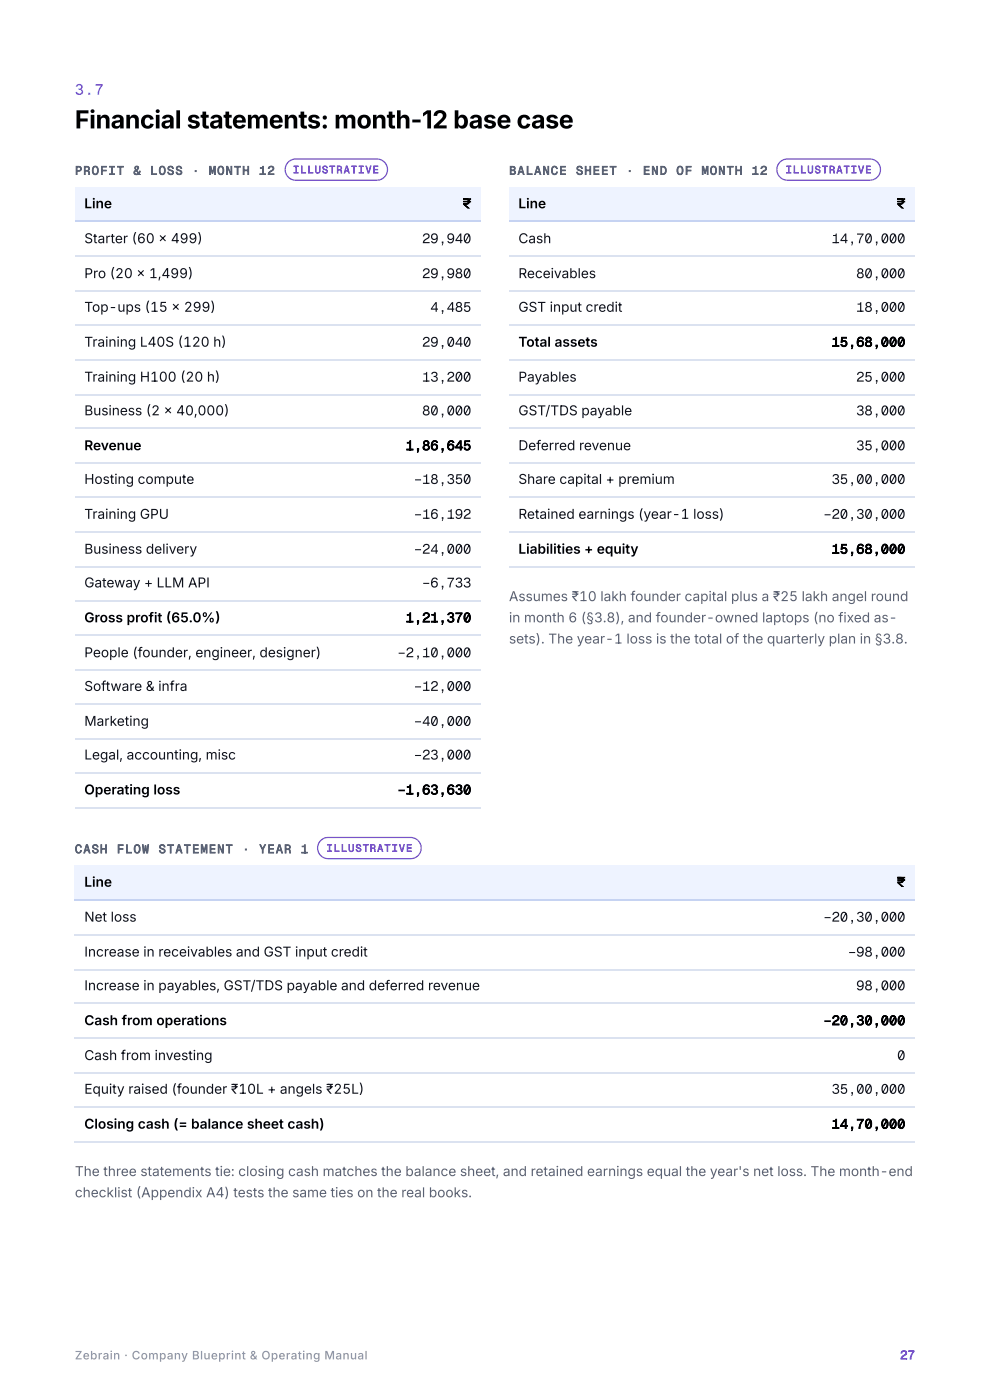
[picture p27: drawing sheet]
<svg xmlns="http://www.w3.org/2000/svg" width="210mm" height="297mm" viewBox="0 0 210 297" stroke-linecap="round" stroke-linejoin="round" font-family="sans-serif">
<defs><g id="words">
<text font-size="5.3" x="15.9" y="27.3">Financial statements: month-12 base case</text>
<text font-size="3.2" fill="#3d7bff" x="15.9" y="20.1">3.7</text>
<g font-size="2.9">
<text x="17.9" y="44.2">Line</text>
<text x="98.2" y="44.2">₹</text>
<text x="109.9" y="44.2">Line</text>
<text x="190.2" y="44.2">₹</text>
<text x="109.9" y="73.6">Total assets</text>
<text x="176.3" y="73.6">15,68,000</text>
<text x="17.9" y="95.5">Revenue</text>
<text x="86" y="95.5">1,86,645</text>
<text x="109.9" y="117.5">Liabilities + equity</text>
<text x="176.3" y="117.5">15,68,000</text>
<text x="17.9" y="132">Gross profit (65.0%)</text>
<text x="86" y="132">1,21,370</text>
<text x="17.9" y="168.5">Operating loss</text>
<text x="84.3" y="168.5">−1,63,630</text>
<text x="17.9" y="188.1">Line</text>
<text x="190.2" y="188.1">₹</text>
<text x="17.9" y="217.5">Cash from operations</text>
<text x="174.6" y="217.5">−20,30,000</text>
<text x="17.9" y="239.4">Closing cash (= balance sheet cash)</text>
<text x="176.3" y="239.4">14,70,000</text>
</g>
<g font-size="2.9" fill="#10131c">
<text x="17.9" y="51.6">Starter (60 × 499)</text>
<text x="89.5" y="51.6">29,940</text>
<text x="109.9" y="51.6">Cash</text>
<text x="176.3" y="51.6">14,70,000</text>
<text x="17.9" y="59">Pro (20 × 1,499)</text>
<text x="89.5" y="59">29,980</text>
<text x="109.9" y="59">Receivables</text>
<text x="181.5" y="59">80,000</text>
<text x="17.9" y="66.1">Top- ups (15 × 299)</text>
<text x="91.2" y="66.1">4,485</text>
<text x="109.9" y="66.1">GST input credit</text>
<text x="181.5" y="66.1">18,000</text>
<text x="17.9" y="73.6">Training L40S (120 h)</text>
<text x="89.5" y="73.6">29,040</text>
<text x="17.9" y="81">Training H100 (20 h)</text>
<text x="89.5" y="81">13,200</text>
<text x="109.9" y="81">Payables</text>
<text x="181.5" y="81">25,000</text>
<text x="17.9" y="88.1">Business (2 × 40,000)</text>
<text x="89.5" y="88.1">80,000</text>
<text x="109.9" y="88.1">GST/TDS payable</text>
<text x="181.5" y="88.1">38,000</text>
<text x="109.9" y="95.5">Deferred revenue</text>
<text x="181.5" y="95.5">35,000</text>
<text x="17.9" y="102.7">Hosting compute</text>
<text x="87.8" y="102.7">−18,350</text>
<text x="109.9" y="102.7">Share capital + premium</text>
<text x="176.3" y="102.7">35,00,000</text>
<text x="17.9" y="110.1">Training GPU</text>
<text x="87.8" y="110.1">−16,192</text>
<text x="109.9" y="110.1">Retained earnings (year- 1 loss)</text>
<text x="174.6" y="110.1">−20,30,000</text>
<text x="17.9" y="117.5">Business delivery</text>
<text x="87.8" y="117.5">−24,000</text>
<text x="17.9" y="124.6">Gateway + LLM API</text>
<text x="89.5" y="124.6">−6,733</text>
<text x="17.9" y="139.4">People (founder, engineer, designer)</text>
<text x="84.3" y="139.4">−2,10,000</text>
<text x="17.9" y="146.6">Software &amp; infra</text>
<text x="87.8" y="146.6">−12,000</text>
<text x="17.9" y="154">Marketing</text>
<text x="87.8" y="154">−40,000</text>
<text x="17.9" y="161.1">Legal, accounting, misc</text>
<text x="87.8" y="161.1">−23,000</text>
<text x="17.9" y="195.5">Net loss</text>
<text x="174.6" y="195.5">−20,30,000</text>
<text x="17.9" y="202.9">Increase in receivables and GST input credit</text>
<text x="179.8" y="202.9">−98,000</text>
<text x="17.9" y="210.1">Increase in payables, GST/TDS payable and deferred revenue</text>
<text x="181.5" y="210.1">98,000</text>
<text x="17.9" y="224.9">Cash from investing</text>
<text x="190.2" y="224.9">0</text>
<text x="17.9" y="232">Equity raised (founder ₹10L + angels ₹25L)</text>
<text x="176.3" y="232">35,00,000</text>
</g>
<g font-size="2.9" fill="#5a6275">
<text x="107.9" y="127.5">Assumes ₹10 lakh founder capital plus a ₹25 lakh angel round</text>
<text x="107.9" y="132">in month 6 (§3.8), and founder- owned laptops (no fixed as‐</text>
<text x="107.9" y="136.5">sets). The year- 1 loss is the total of the quarterly plan in §3.8.</text>
<text x="15.9" y="249.5">The three statements tie: closing cash matches the balance sheet, and retained earnings equal the year's net loss. The month- end</text>
<text x="15.9" y="254">checklist (Appendix A4) tests the same ties on the real books.</text>
</g>
<g font-size="2.6" fill="#5a6275">
<text x="15.9" y="37.1">PROFIT</text>
<text x="28.3" y="37.1">&amp;</text>
<text x="31.8" y="37.1">LOSS</text>
<text x="40.7" y="37.1">·</text>
<text x="44.3" y="37.1">MONTH</text>
<text x="54.9" y="37.1">12</text>
<text x="107.9" y="37.1">BALANCE</text>
<text x="122.1" y="37.1">SHEET</text>
<text x="132.7" y="37.1">·</text>
<text x="136.3" y="37.1">END</text>
<text x="143.4" y="37.1">OF</text>
<text x="148.7" y="37.1">MONTH</text>
<text x="159.4" y="37.1">12</text>
<text x="15.9" y="181">CASH</text>
<text x="24.7" y="181">FLOW</text>
<text x="33.6" y="181">STATEMENT</text>
<text x="51.4" y="181">·</text>
<text x="54.9" y="181">YEAR</text>
<text x="63.8" y="181">1</text>
</g>
<text font-size="2.6" fill="#3d7bff" x="190.8" y="288.4">27</text>
<text font-size="2.5" fill="#8a93a8" x="15.9" y="288.4">Zebrain · Company Blueprint &amp; Operating Manual</text>
<g font-size="2.3" fill="#7a4fd6">
<text x="62.1" y="36.8">ILLUSTRATIVE</text>
<text x="166.5" y="36.8">ILLUSTRATIVE</text>
<text x="69.2" y="180.7">ILLUSTRATIVE</text>
</g>
</g></defs>
<g fill="#eef3ff">
<path d="M15.9 183.6h143.1v7.4h-143.1z"/>
<path d="M159 183.6h34.9v7.4h-34.9z"/>
</g>
<path d="M15.9 190.9h178" fill="none" stroke="#c6d3f2" stroke-width=".26"/>
<path d="M15.9 198.3h178M15.9 205.7h178M15.9 212.9h178M15.9 220.3h178M15.9 227.7h178M15.9 234.8h178M15.9 242.2h178" fill="none" stroke="#dbe2f0" stroke-width=".26"/>
<g fill="#eef3ff">
<path d="M15.9 39.7h63.2v7.4h-63.2z"/>
<path d="M79.1 39.7h22.8v7.4h-22.8z"/>
</g>
<path d="M15.9 47h86" fill="none" stroke="#c6d3f2" stroke-width=".26"/>
<g fill="none" stroke="#dbe2f0" stroke-width=".26">
<path d="M15.9 54.4h86M15.9 61.8h86M15.9 68.9h86M15.9 76.3h86M15.9 83.7h86M15.9 90.9h86M15.9 98.3h86M15.9 105.4h86M15.9 112.8h86M15.9 120.3h86M15.9 127.4h86M15.9 134.8h86"/>
<path d="M15.9 142.2h86M15.9 149.4h86M15.9 156.8h86M15.9 163.9h86M15.9 171.3h86"/>
</g>
<path d="M61.1 34.4a2.24 2.24 0 0 1 1.6-.7h17.2a2.25 2.25 0 0 1 2.3 2.3 2.25 2.25 0 0 1-2.3 2.2h-17.2a2.25 2.25 0 0 1-2.1-1.4 2.25 2.25 0 0 1 .5-2.4z" fill="none" stroke="#7a4fd6" stroke-width=".26"/>
<g fill="#eef3ff">
<path d="M107.9 39.7h59.3v7.4h-59.3z"/>
<path d="M167.2 39.7h26.7v7.4h-26.7z"/>
</g>
<path d="M107.9 47h86" fill="none" stroke="#c6d3f2" stroke-width=".26"/>
<path d="M107.9 54.4h86M107.9 61.8h86M107.9 68.9h86M107.9 76.3h86M107.9 83.7h86M107.9 90.9h86M107.9 98.3h86M107.9 105.4h86M107.9 112.8h86M107.9 120.3h86" fill="none" stroke="#dbe2f0" stroke-width=".26"/>
<path d="M165.4 34.4a2.24 2.24 0 0 1 1.6-.7h17.4a2.25 2.25 0 0 1 2.3 2.3 2.25 2.25 0 0 1-2.3 2.2h-17.4a2.25 2.25 0 0 1-2.1-1.4 2.25 2.25 0 0 1 .5-2.4zM68 178.3a2.24 2.24 0 0 1 1.6-.6h17.4a2.25 2.25 0 0 1 2.3 2.2 2.25 2.25 0 0 1-2.3 2.3h-17.4a2.25 2.25 0 0 1-2.1-1.4 2.25 2.25 0 0 1 .5-2.5z" fill="none" stroke="#7a4fd6" stroke-width=".26"/>
<use href="#words"/>
</svg>
